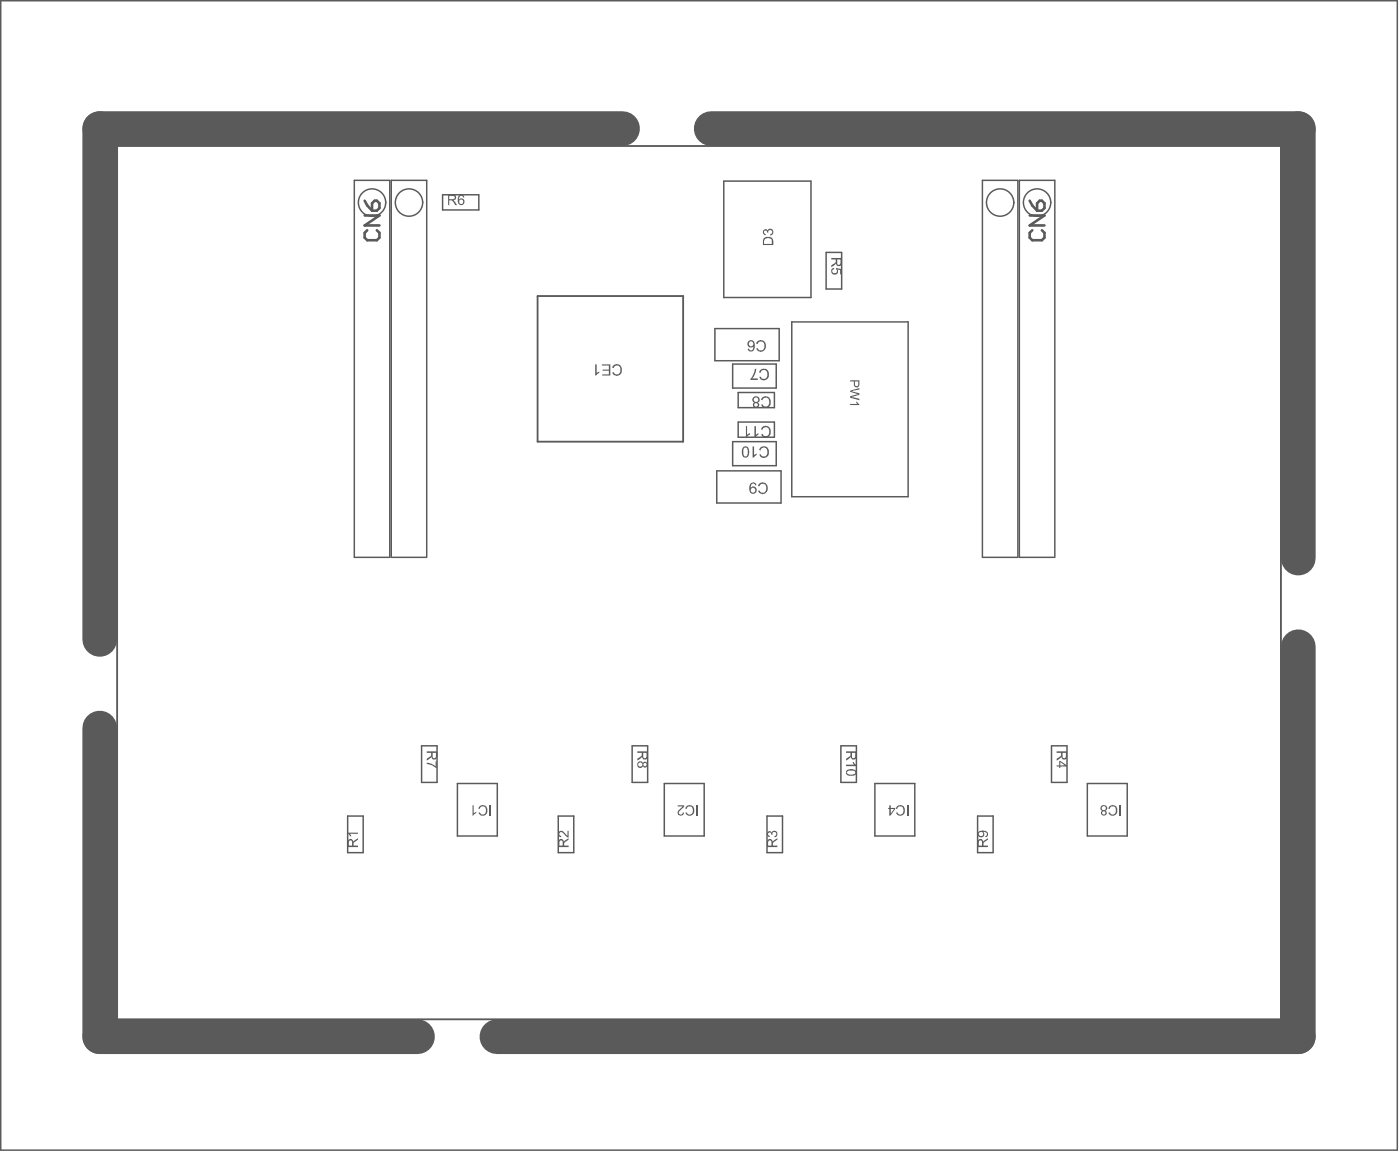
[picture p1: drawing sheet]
<svg xmlns="http://www.w3.org/2000/svg" width="80mm" height="66mm" viewBox="0 0 80 66" stroke-linecap="round" stroke-linejoin="round" font-family="sans-serif">
<path d="M35.6 7.4h-29.9v29.2M40.7 7.4h33.6v24.5M74.3 37v22.3h-45.9M5.7 41.6v17.7h18.2" fill="none" stroke="#5a5a5a" stroke-width="2"/>
<g fill="none" stroke="#5a5a5a" stroke-width=".08">
<path d="M0 0h79.9v65.7h-79.9zM20.3 10.3v21.6h2M20.3 10.3h.1M20.3 10.3h2v21.6M25.3 11.1h2.1v.9h-2.1zM40.9 18.8h3.7v1.8h-3.7zM41.4 10.4h5v6.6h-5zM45.3 18.4h6.6v10h-6.6zM47.3 14.4h.8v2.1h-.8zM58.3 10.3v21.6h2M58.3 10.3h.1M58.3 10.3h2v21.6"/>
<path d="M24.4 31.9h-2v-21.6h2v21.6M41 26.9h3.7v1.9h-3.7zM41.9 20.8h2.5v1.4h-2.5zM41.9 25.2h2.5v1.4h-2.5zM42.2 22.4h2.1v.9h-2.1zM42.2 24.1h2.1v.9h-2.1zM58.2 31.9h-2v-21.6h2v21.6M19.9 46.6h.9v2.1h-.9zM24.1 42.6h.9v2.1h-.9zM26.2 44.8h2.2v3h-2.2zM31.9 46.6h.9v2.1h-.9zM36.2 42.6h.8v2.1h-.8z"/>
<path d="M38 44.8h2.3v3h-2.3zM43.9 46.6h.9v2.1h-.9zM48.1 42.6h.9v2.1h-.9zM50 44.8h2.3v3h-2.3zM55.9 46.6h.9v2.1h-.9zM60.1 42.6h.9v2.1h-.9zM62.2 44.8h2.3v3h-2.3z"/>
</g>
<path d="M6.7 8.3h66.6v50h-66.6zM30.7 16.9h8.4v8.3h-8.4z" fill="none" stroke="#5a5a5a" stroke-width=".11"/>
<g fill="#5a5a5a">
<path d="M43.9 47.6l.2-.1v.1l.2-.1 .1 .1a.17 .17 0 0 1-.1 .3l.1-.1a.12 .12 0 0 0 0-.2 .12 .12 0 0 0-.2 0 .12 .12 0 0 0 0 .1h-.1a.1 .1 0 0 0 0-.1 .11 .11 0 0 0-.2 .1 .1 .1 0 0 0 .1 .1 .13 .13 0 0 1-.1-.1 .13 .13 0 0 1 0-.1z"/>
<path d="M47.6 15.4l.1-.1v.1a.12 .12 0 0 0-.1 .2 .12 .12 0 0 0 .2 0 .12 .12 0 0 0 0-.2v-.1l.3 .1v.3v-.3h-.2v.2l-.2 .1-.1-.1z"/>
<path d="M19.9 47.6h.6v.1h-.5l.1 .1h-.1z"/>
<path d="M32 47.5h.2l.3 .3v-.3v.4l-.3-.2a.13 .13 0 0 0-.1-.2 .13 .13 0 0 0-.1 .2 .13 .13 0 0 0 .1 .1l-.1 .1-.1-.2z"/>
<path d="M39.8 46h.1v.6h-.1z"/>
<path d="M39.3 46.1h.3l.1 .1v.2l-.1 .2h-.3l-.1-.1 .1-.1a.21 .21 0 0 0 .3 0 .21 .21 0 0 0-.1-.3h-.1l-.1 .1h-.1z"/>
<path d="M38.8 46h.3l-.2 .3a.11 .11 0 0 0-.1 .2 .11 .11 0 0 0 .2 .1 .11 .11 0 0 0 .1-.2v.1v.1h-.3v-.2l.2-.3h-.2z"/>
<path d="M43.7 13.2l.1-.1 .1 .1 .1-.1h.1l.1 .2-.1 .2 .1-.2a.14 .14 0 0 0-.2-.2 .12 .12 0 0 0 0 .2h-.1a.1 .1 0 0 0-.1-.1 .11 .11 0 0 0-.1 .2h.1l-.2-.1z"/>
<path d="M48.6 22.3l.6-.1v.1l-.5 .1 .5 .1v.1l-.5 .1 .5 .1v.1l-.6-.2v-.1l.5-.1z"/>
<path d="M48.6 23.1h.4v-.1l.2 .2h-.6z"/>
<path d="M43.9 48h.2l.1 .1 .3-.2-.3 .3v.1h.3v.1h-.6zM44 48.1l-.1 .2h.2v-.2z"/>
<path d="M56 48h.1l.1 .1 .3-.2-.2 .3v.1h.2v.1h-.6zM56 48.1v.2h.2v-.2z"/>
<path d="M55.9 47.6l.3-.1 .3 .1a.17 .17 0 0 1-.1 .3l.1-.2-.1-.1h-.2l.1 .2-.1 .1-.2-.1zM56 47.7a.13 .13 0 0 0 .2 0 .13 .13 0 0 0-.2 0z"/>
<path d="M47.6 14.7h.5v.4a.16 .16 0 0 1-.1 .1 .16 .16 0 0 1-.2-.1l-.2 .2v-.1l.2-.2v-.2h-.2zM47.9 14.8v.2a.1 .1 0 0 0 .1 .1 .1 .1 0 0 0 .1-.1v-.2z"/>
<path d="M19.9 48h.2l.1 .1 .3-.2-.3 .3v.1h.3v.1h-.6zM20 48.1l-.1 .2h.2v-.2z"/>
<path d="M32 48h.1l.1 .1 .3-.2-.2 .3v.1h.2v.1h-.6zM32 48.1v.2h.2v-.2z"/>
<path d="M43.7 13.6l.1-.1 .3 .1 .1 .4h-.6zM43.7 13.7v.2h.4v-.3z"/>
<path d="M48.6 21.7h.6l-.1 .4h-.2l-.1-.3h-.2zM48.9 21.8v.2a.1 .1 0 0 0 .1 .1 .1 .1 0 0 0 .1-.1v-.2z"/>
</g>
<path d="M58.9 12.3h.8l-.8 .6h.8M58.9 11.5l.4 .5M59 13.2l-.1 .1v.3l.1 .1h.6l.1-.1v-.3l-.1-.1M59.3 11.6l.2-.1h.1l.1 .1v.3l-.1 .1h-.3z" fill="none" stroke="#5a5a5a" stroke-width=".15"/>
<g fill="#5a5a5a">
<path d="M24.4 43.6l.5 .2v-.3h.1v.4z"/>
<path d="M48.4 43.7h.5l-.1-.1 .2 .2h-.6z"/>
<path d="M43.6 24.5l.1-.2 .3 .1 .1 .2-.1 .3-.2 .1h-.2l-.1-.2 .2 .1h.2l.1-.3-.1-.2-.2 .1-.1 .1h-.1z"/>
<path d="M43.2 24.4v.5l.2-.1-.2 .2z"/>
<path d="M42.7 24.4v.5l.2-.1-.2 .2z"/>
<path d="M43.6 22.8l.1-.2 .3 .1 .1 .2-.1 .3-.2 .1h-.2l-.1-.2 .2 .1h.2l.1-.3-.1-.2-.2 .1-.1 .1h-.1z"/>
<path d="M43.5 21.2l.2-.1 .2 .1 .1 .3-.1 .2h-.3l-.1-.1v-.1l.1 .1 .2 .1 .1-.2-.1-.3h-.2l-.1 .1h-.1z"/>
<path d="M43.2 21.1h.1l-.1 .2-.2 .3h.3v.1h-.4z"/>
<path d="M43.3 19.5h.4l.1 .2v.3l-.2 .1h-.2l-.1-.2 .3 .1 .1-.2a.21 .21 0 0 0-.1-.3 .21 .21 0 0 0-.3 .2l-.1-.1z"/>
<path d="M28 46h.1v.6h-.1z"/>
<path d="M27.4 46.1h.4l.1 .1v.2l-.2 .2h-.2l-.1-.1 .1-.1a.21 .21 0 0 0 .3 0 .21 .21 0 0 0-.1-.3h-.2l-.1 .1z"/>
<path d="M27 46h.1v.5l.1-.1-.1 .2z"/>
<path d="M43.5 25.6l.2-.1 .2 .1 .1 .4-.1 .1-.3 .1-.1-.1v-.1l.1 .1h.2l.1-.2-.1-.3h-.2l-.1 .2-.1-.1z"/>
<path d="M43 25.5h.1v.5l.2-.1-.2 .3h-.1z"/>
<path d="M43.4 27.6h.4l.1 .2v.3l-.2 .1h-.2l-.1-.1 .3 .1 .1-.3a.21 .21 0 0 0-.1-.2 .21 .21 0 0 0-.3 .1h-.1z"/>
<path d="M35 20.9l.3-.1 .1 .1 .2 .1-.1 .3-.1 .2-.3-.1-.1-.1 .2 .1h.2l.1-.4-.1-.1h-.2l-.1 .1h-.1z"/>
<path d="M34.4 20.8h.5v.7h-.5v-.1h.4v-.2h-.3v-.1h.3v-.2h-.4z"/>
<path d="M34 20.8h.1v.5l.2-.1-.2 .3h-.1z"/>
<path d="M51.9 46v.6z"/>
<path d="M51.3 46.1h.4l.1 .1v.2l-.2 .2h-.2l-.2-.1 .1-.1a.21 .21 0 0 0 .4 0 .21 .21 0 0 0-.1-.3h-.2l-.1 .1h-.1z"/>
<path d="M64 46h.1v.6h-.1z"/>
<path d="M63.5 46.1h.3l.1 .1v.2l-.1 .2h-.3l-.1-.1 .1-.1a.21 .21 0 0 0 .3 0 .21 .21 0 0 0-.1-.3h-.1l-.1 .1h-.1z"/>
<path d="M24.4 43h.6v.3a.16 .16 0 0 1-.2 .1 .16 .16 0 0 1-.1-.1l-.3 .2v-.1l.3-.2v-.2h-.3zM24.7 43v.2a.11 .11 0 0 0 .2 .1 .1 .1 0 0 0 0-.1v-.2z"/>
<path d="M36.5 43h.5v.3a.16 .16 0 0 1-.1 .1 .16 .16 0 0 1-.2-.1l-.2 .2v-.1l.2-.2v-.2h-.2zM36.8 43v.2a.1 .1 0 0 0 .1 .1 .1 .1 0 0 0 .1-.1v-.2z"/>
<path d="M36.5 43.6h.5v.2l-.1 .1a.13 .13 0 0 0-.1-.1 .13 .13 0 0 0-.2 .1l-.1-.1zM36.8 43.7a.1 .1 0 0 0 .2 0 .1 .1 0 0 0-.2 0zM36.5 43.7a.15 .15 0 0 0 .3 0 .15 .15 0 0 0-.3 0z"/>
<path d="M48.4 43h.6v.3a.16 .16 0 0 1-.2 .1 .16 .16 0 0 1-.2-.1l-.2 .2v-.1l.2-.2v-.2h-.2zM48.7 43v.2a.1 .1 0 0 0 .1 .1 .1 .1 0 0 0 .1-.1v-.2z"/>
<path d="M48.4 44.1l.2-.1 .3 .1a.28 .28 0 0 1-.1 .3 .28 .28 0 0 1-.4-.2zM48.5 44.1v.2h.2a.15 .15 0 0 0 .2-.2 .15 .15 0 0 0-.2 0z"/>
<path d="M60.4 43h.6v.3a.16 .16 0 0 1-.2 .1 .16 .16 0 0 1-.1-.1l-.3 .2v-.1l.3-.2v-.2h-.3zM60.8 43v.2a.1 .1 0 0 0 .1 .1 .1 .1 0 0 0 .1-.1v-.2z"/>
<path d="M60.6 43.5l.4 .3h-.3v.1l-.3-.1h.2zM60.7 43.6v.2h.2z"/>
<path d="M43 22.8l.2-.2 .2 .1 .1 .2-.2 .1 .1 .1v.2h-.2l-.1-.1 .1-.2-.2-.1zM43.1 23.1a.1 .1 0 0 0 .2 0 .1 .1 0 0 0-.2 0zM43.1 22.8a.15 .15 0 0 0 .3 0 .15 .15 0 0 0-.3 0z"/>
<path d="M42.8 19.5l.2-.1 .2 .2v.3l-.2 .2a.12 .12 0 0 1-.2 0 .12 .12 0 0 1 0-.2 .16 .16 0 0 0 .3 .1 .15 .15 0 0 0 0-.2l-.2 .1-.1-.2zM42.8 19.6a.15 .15 0 0 0 .3 0 .15 .15 0 0 0-.3 0z"/>
<path d="M25.6 11.1l.5 .1v.2l-.2 .1 .2 .2h-.1l-.2-.2h-.1v.2h-.1zM25.7 11.2v.2h.2a.1 .1 0 0 0 .1-.1 .1 .1 0 0 0-.1-.1z"/>
<path d="M26.2 11.2l.3-.1 .1 .2h-.1a.11 .11 0 0 0-.1-.1 .11 .11 0 0 0-.1 .1l-.1 .1 .3-.1 .1 .2a.22 .22 0 0 1-.4 .2 .22 .22 0 0 1 0-.4zM26.3 11.5a.13 .13 0 0 0 .2 0 .13 .13 0 0 0-.2 0z"/>
<path d="M42.5 25.5h.1l.2 .1 .1 .3-.2 .3h-.1l-.1-.2-.1-.3zM42.6 25.6l-.1 .3a.15 .15 0 0 0 .2 .2 .16 .16 0 0 0 .1-.3 .17 .17 0 0 0 0-.2 .17 .17 0 0 0-.2 0z"/>
<path d="M42.9 27.7l.2-.1 .2 .1h-.1a.15 .15 0 0 0-.2 0 .15 .15 0 0 0-.1 .2l.1-.1h.2l.1 .3-.2 .1-.2-.1zM42.9 28a.15 .15 0 0 0 .3 0 .15 .15 0 0 0-.3 0z"/>
<path d="M50.9 46h.1v.2h.2l-.3 .4v-.4h-.1zM51 46.2v.3l.1-.3z"/>
<path d="M63 46.1h.3v.1l-.1 .2a.15 .15 0 0 1 0 .2 .15 .15 0 0 1-.2 0 .15 .15 0 0 1 .1-.2l-.2-.2zM63.1 46.5a.09 .09 0 0 0 .1 0 .09 .09 0 0 0-.1 0zM63 46.2a.15 .15 0 0 0 .3 0 .15 .15 0 0 0-.3 0z"/>
</g>
<path d="M20.9 12.3h.8l-.8 .6h.8M20.9 11.5l.4 .5M21 13.2l-.1 .1v.3l.1 .1h.6l.1-.1v-.3l-.1-.1M21.3 11.6l.1-.1h.2l.1 .1v.3l-.1 .1h-.3z" fill="none" stroke="#5a5a5a" stroke-width=".15"/>
<g fill="none" stroke="#5a5a5a" stroke-width=".08">
<circle cx="21.3" cy="11.6" r=".78"/>
<circle cx="23.4" cy="11.6" r=".78"/>
<circle cx="57.2" cy="11.6" r=".78"/>
<circle cx="59.3" cy="11.6" r=".78"/>
</g>
</svg>
